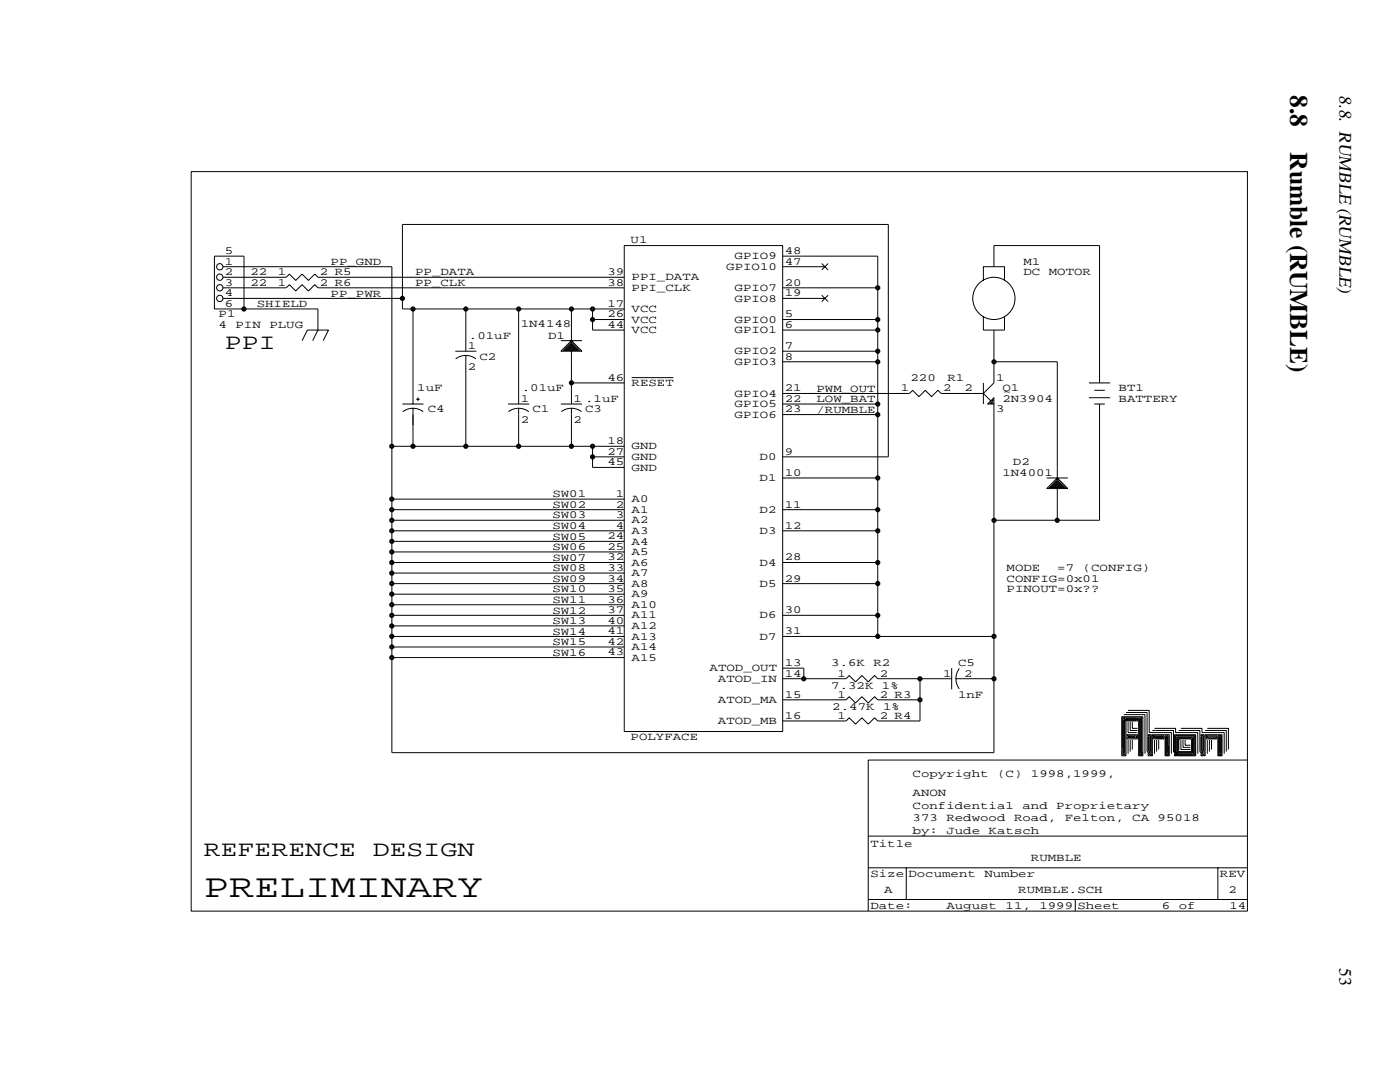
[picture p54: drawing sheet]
<svg xmlns="http://www.w3.org/2000/svg" width="279mm" height="216mm" viewBox="0 0 279 216" stroke-linecap="round" stroke-linejoin="round" font-family="sans-serif">
<defs><g id="words">
<text font-size="6.6" x="40.7" y="179">PRELIMINARY</text>
<g font-size="5.1">
<text x="257.5" y="19" transform="rotate(90 257.5 19)">8.8</text>
<text x="257.5" y="30.4" transform="rotate(90 257.5 30.4)">Rumble (RUMBLE)</text>
</g>
<g font-size="4.4">
<text x="44.9" y="69.6">PPI</text>
<text x="40.7" y="170.7">REFERENCE</text>
<text x="74.4" y="170.7">DESIGN</text>
</g>
<text font-size="3.6" x="267.4" y="19" transform="rotate(90 267.4 19)">8.8. RUMBLE (RUMBLE)</text>
<text font-size="3.5" x="267.4" y="193.2" transform="rotate(90 267.4 193.2)">53</text>
<g font-size="2.2">
<text x="44.9" y="50.7">5</text>
<text x="44.9" y="52.8">1</text>
<text x="66" y="52.9">PP_GND</text>
<text x="125.8" y="48.6">U1</text>
<text x="144.9" y="53.8">GPIO10</text>
<text x="146.6" y="51.7">GPIO9</text>
<text x="156.6" y="50.7">48</text>
<text x="156.6" y="52.8">47</text>
<text x="204.3" y="52.8">M1</text>
<text x="44.9" y="54.9">2</text>
<text x="44.9" y="57">3</text>
<text x="44.9" y="59.1">4</text>
<text x="50" y="54.9">22</text>
<text x="50" y="57">22</text>
<text x="55.4" y="54.9">1</text>
<text x="55.4" y="57">1</text>
<text x="63.9" y="54.9">2 R5</text>
<text x="63.9" y="57">2 R6</text>
<text x="66" y="59.2">PP_PWR</text>
<text x="82.8" y="55">PP_DATA</text>
<text x="82.8" y="57.1">PP_CLK</text>
<text x="121.2" y="54.9">39</text>
<text x="121.2" y="57">38</text>
<text x="126.1" y="56">PPI_DATA</text>
<text x="126.1" y="58.1">PPI_CLK</text>
<text x="146.6" y="58.1">GPIO7</text>
<text x="156.6" y="57">20</text>
<text x="156.6" y="59.1">19</text>
<text x="204.3" y="54.9">DC</text>
<text x="209.3" y="54.9">MOTOR</text>
<text x="43.6" y="63.3">P1</text>
<text x="43.6" y="65.4">4</text>
<text x="44.9" y="61.2">6</text>
<text x="47" y="65.4">PIN</text>
<text x="51.2" y="61.3">SHIELD</text>
<text x="53.8" y="65.4">PLUG</text>
<text x="103.9" y="65.2">1N4148</text>
<text x="121.2" y="61.2">17</text>
<text x="121.2" y="63.3">26</text>
<text x="121.2" y="65.4">44</text>
<text x="126.1" y="62.3">VCC</text>
<text x="126.1" y="64.4">VCC</text>
<text x="146.6" y="60.2">GPIO8</text>
<text x="146.6" y="64.4">GPIO0</text>
<text x="156.6" y="63.3">5</text>
<text x="156.6" y="65.4">6</text>
<text x="93.4" y="69.7">1</text>
<text x="93.6" y="67.6">.01uF</text>
<text x="95.7" y="71.8">C2</text>
<text x="109.4" y="67.6">D1</text>
<text x="126.1" y="66.5">VCC</text>
<text x="146.6" y="66.5">GPIO1</text>
<text x="146.6" y="70.7">GPIO2</text>
<text x="156.6" y="69.7">7</text>
<text x="156.6" y="71.8">8</text>
<text x="93.4" y="73.9">2</text>
<text x="121.2" y="76">46</text>
<text x="126.1" y="77">RESET</text>
<text x="146.6" y="72.8">GPIO3</text>
<text x="181.7" y="76">220</text>
<text x="189.1" y="76">R1</text>
<text x="198.8" y="76">1</text>
<text x="83.3" y="78.1">1uF</text>
<text x="85.4" y="82.3">C4</text>
<text x="103.9" y="80.2">1</text>
<text x="104.1" y="78.1">.01uF</text>
<text x="106.2" y="82.3">C1</text>
<text x="114.5" y="80.2">1 .1uF</text>
<text x="116.8" y="82.3">C3</text>
<text x="146.6" y="79.1">GPIO4</text>
<text x="146.6" y="81.3">GPIO5</text>
<text x="146.6" y="83.4">GPIO6</text>
<text x="156.6" y="78.1">21</text>
<text x="156.6" y="80.2">22</text>
<text x="156.6" y="82.3">23</text>
<text x="162.9" y="80.3">LOW_BAT</text>
<text x="162.9" y="78.2">PWM_OUT</text>
<text x="162.9" y="82.4">/RUMBLE</text>
<text x="179.8" y="78.1">1</text>
<text x="188.2" y="78.1">2</text>
<text x="192.5" y="78.1">2</text>
<text x="198.8" y="82.3">3</text>
<text x="200" y="78.1">Q1</text>
<text x="200" y="80.2">2N3904</text>
<text x="223.2" y="78.1">BT1</text>
<text x="223.2" y="80.2">BATTERY</text>
<text x="103.9" y="84.4">2</text>
<text x="114.5" y="84.4">2</text>
<text x="121.2" y="88.6">18</text>
<text x="126.1" y="89.7">GND</text>
<text x="121.2" y="90.7">27</text>
<text x="121.2" y="92.8">45</text>
<text x="126.1" y="91.8">GND</text>
<text x="126.1" y="93.9">GND</text>
<text x="151.6" y="91.8">D0</text>
<text x="156.6" y="90.7">9</text>
<text x="156.6" y="95">10</text>
<text x="200" y="95">1N4001</text>
<text x="202.2" y="92.8">D2</text>
<text x="110.2" y="99.2">SW01</text>
<text x="110.2" y="101.3">SW02</text>
<text x="122.9" y="99.2">1</text>
<text x="122.9" y="101.3">2</text>
<text x="126.1" y="100.2">A0</text>
<text x="151.6" y="96">D1</text>
<text x="156.6" y="101.3">11</text>
<text x="110.2" y="103.4">SW03</text>
<text x="110.2" y="105.6">SW04</text>
<text x="110.2" y="107.7">SW05</text>
<text x="121.2" y="107.6">24</text>
<text x="122.9" y="103.4">3</text>
<text x="122.9" y="105.5">4</text>
<text x="126.1" y="102.3">A1</text>
<text x="126.1" y="104.4">A2</text>
<text x="126.1" y="106.5">A3</text>
<text x="151.6" y="102.3">D2</text>
<text x="151.6" y="106.5">D3</text>
<text x="156.6" y="105.5">12</text>
<text x="110.2" y="109.8">SW06</text>
<text x="110.2" y="111.9">SW07</text>
<text x="110.2" y="114">SW08</text>
<text x="121.2" y="109.7">25</text>
<text x="121.2" y="111.8">32</text>
<text x="121.2" y="113.9">33</text>
<text x="126.1" y="108.7">A4</text>
<text x="126.1" y="110.8">A5</text>
<text x="126.1" y="112.9">A6</text>
<text x="151.6" y="112.9">D4</text>
<text x="156.6" y="111.8">28</text>
<text x="200.9" y="114">MODE</text>
<text x="211" y="114">=7</text>
<text x="216.1" y="114">(CONFIG)</text>
<text x="110.2" y="118.2">SW10</text>
<text x="110.2" y="116.1">SW09</text>
<text x="121.2" y="116">34</text>
<text x="121.2" y="118.1">35</text>
<text x="126.1" y="115">A7</text>
<text x="126.1" y="117.1">A8</text>
<text x="126.1" y="119.2">A9</text>
<text x="151.6" y="117.1">D5</text>
<text x="156.6" y="116">29</text>
<text x="200.9" y="116.1">CONFIG=0x01</text>
<text x="200.9" y="118.2">PINOUT=0x??</text>
<text x="110.2" y="120.3">SW11</text>
<text x="110.2" y="122.4">SW12</text>
<text x="110.2" y="124.5">SW13</text>
<text x="121.2" y="120.3">36</text>
<text x="121.2" y="122.4">37</text>
<text x="121.2" y="124.5">40</text>
<text x="126.1" y="121.3">A10</text>
<text x="126.1" y="123.4">A11</text>
<text x="126.1" y="125.5">A12</text>
<text x="151.6" y="123.4">D6</text>
<text x="156.6" y="122.4">30</text>
<text x="110.2" y="126.6">SW14</text>
<text x="110.2" y="128.7">SW15</text>
<text x="110.2" y="130.9">SW16</text>
<text x="121.2" y="126.6">41</text>
<text x="121.2" y="128.7">42</text>
<text x="121.2" y="130.8">43</text>
<text x="126.1" y="127.6">A13</text>
<text x="126.1" y="129.7">A14</text>
<text x="126.1" y="131.8">A15</text>
<text x="151.6" y="127.6">D7</text>
<text x="156.6" y="126.6">31</text>
<text x="141.6" y="134">ATOD_OUT</text>
<text x="143.3" y="136.1">ATOD_IN</text>
<text x="156.6" y="132.9">13</text>
<text x="156.6" y="135">14</text>
<text x="165.9" y="132.9">3.6K</text>
<text x="165.9" y="137.5">7.32K</text>
<text x="167.2" y="135">1</text>
<text x="174.3" y="132.9">R2</text>
<text x="175.6" y="135">2</text>
<text x="176" y="137.5">1%</text>
<text x="188.2" y="135">1</text>
<text x="191.2" y="132.9">C5</text>
<text x="192.4" y="135">2</text>
<text x="143.3" y="140.3">ATOD_MA</text>
<text x="156.6" y="139.2">15</text>
<text x="156.6" y="143.4">16</text>
<text x="166.1" y="141.8">2.47K</text>
<text x="167.2" y="139.2">1</text>
<text x="167.2" y="143.4">1</text>
<text x="175.6" y="139.2">2 R3</text>
<text x="175.6" y="143.4">2 R4</text>
<text x="176.2" y="141.8">1%</text>
<text x="191.2" y="139.2">1nF</text>
<text x="125.8" y="147.7">POLYFACE</text>
<text x="143.3" y="144.5">ATOD_MB</text>
<text x="182.1" y="155">Copyright</text>
<text x="199" y="155">(C)</text>
<text x="205.7" y="155">1998,1999,</text>
<text x="182.1" y="161.4">Confidential</text>
<text x="182.1" y="158.8">ANON</text>
<text x="204.1" y="161.4">and</text>
<text x="210.8" y="161.4">Proprietary</text>
<text x="182.1" y="166.4">by:</text>
<text x="182.1" y="163.9">373</text>
<text x="188.9" y="166.4">Jude</text>
<text x="188.9" y="163.9">Redwood</text>
<text x="197.3" y="166.4">Katsch</text>
<text x="202.4" y="163.9">Road,</text>
<text x="212.5" y="163.9">Felton,</text>
<text x="226" y="163.9">CA</text>
<text x="231" y="163.9">95018</text>
<text x="173.7" y="168.9">Title</text>
<text x="205.7" y="171.9">RUMBLE</text>
<text x="173.7" y="175.1">Size Document</text>
<text x="176.4" y="178.2">A</text>
<text x="196.5" y="175.1">Number</text>
<text x="203.2" y="178.2">RUMBLE.SCH</text>
<text x="243.5" y="175.1">REV</text>
<text x="245.2" y="178.2">2</text>
<text x="173.7" y="181.4">Date:</text>
<text x="188.9" y="181.4">August</text>
<text x="200.7" y="181.4">11,</text>
<text x="207.4" y="181.4">1999 Sheet</text>
<text x="231.9" y="181.4">6</text>
<text x="235.3" y="181.4">of</text>
<text x="245.4" y="181.4">14</text>
</g>
</g></defs>
<g fill="none" stroke="#000" stroke-width=".2">
<path d="M38.2 34.2h210.8v147.6h-210.8zM44.5 55.3h12.6l.7-.6 1.2 1.3 1.3-1.3 1.3 1.3 1.2-1.3 .7 .6h61.1M44.5 57.4h12.6l.7-.6 1.2 1.3 1.3-1.3 1.3 1.3 1.2-1.3 .7 .6h61.1M44.5 53.2h33.7v97h120.2v-70.8l-1.3 1.2h1.3M44.5 59.5h35.8M124.6 49h31.6v97h-31.6zM156.2 51.1h19v75.9M156.2 53.2h8.4M156.2 59.5h8.4M156.2 57.4h19M164 58.9l1.3 1.3M164 52.6l1.3 1.2"/>
<path d="M165.3 58.9l-1.3 1.3M165.3 52.6l-1.3 1.2M196.3 56v-2.8h4.2v2.8M198.4 53.2v-4.2h21v27.4M48.7 61.6v-10.5h-5.9v10.5h20.7v4.3l-1.1 2.1M60.3 68l1-2.1h4.3l-1.1 2.1M82.4 61.6v19M83.1 79.7h.7M83.4 79.3v.7M90.9 70.1h4.2M90.9 71.6a3.4 3.4 0 0 1 4.1 0M93 61.6v8.5"/>
<path d="M93 70.9v18.2M103.5 61.6v19M111.9 70.1l2.1-2.1 2.1 2.1zM111.9 68h4.2M112.4 69.9h3.3M112.6 69.7h2.9M112.8 69.4h2.5M113 69.2h2.1M113.2 69h1.7M113.4 68.8h1.3M113.6 68.6h.9M113.8 68.4h.5"/>
<path d="M114 68.2h.1M114 61.6v6.4M114 70.1v10.5M114 76.4h10.6M118.3 61.6v4.3h6.3M118.3 63.8h6.3M124.6 61.6h-44.3v-16.8h97v46.4h-21.1M126.1 75.4h8.3M156.2 65.9h19M156.2 70.1h19M156.2 78.5h25.3l.6-.6 1.3 1.2 1.3-1.2 1.2 1.2 1.3-1.2 .6 .6h8.5M156.2 63.8h19"/>
<path d="M156.2 72.2h19M196.3 63.1v2.8h4.2v-2.8M196.3 76.4v4.2M196.3 78.5l1.4 1.5M197.9 80h.2M198.1 79.8h.1M198.4 65.9v10.5l-2.1 2.1M198.4 72.2h12.6v23.2M217.3 76.4h4.2M217.3 79.4h4.2M218.4 77.9h2.1M78.2 99.6h46.4"/>
<path d="M78.2 89.1h46.4M80.3 80.6h4.2M80.4 82.1a3.4 3.4 0 0 1 4.1 0M82.4 81.5v7.6M101.4 80.6h4.2M101.5 82.1a3.4 3.4 0 0 1 4 0M103.5 81.5v7.6M111.9 80.6h4.2M112 82.1a3.4 3.4 0 0 1 4.1 0M114 81.5v7.6M118.3 91.2h6.3M118.3 89.1v4.2h6.3"/>
<path d="M156.2 80.6h19M156.2 95.4h19M156.2 82.7h19M197.5 80.4h.6M197.7 80.2h.4M208.9 95.4h4.2M209.3 97.3h3.4M209.5 97.1h3M209.7 96.9h2.6M210 96.6h2.1M210.2 96.4h1.7M210.4 96.2h1.2"/>
<path d="M210.6 96h.8M210.8 95.8h.4M211 95.6h.1M211 95.4l2.1 2.1h-4.2zM211 97.5v6.3M218.4 80.6h2.1M219.4 80.6v23.2h-21M78.2 101.7h46.4M78.2 105.9h46.4M78.2 112.2h46.4M78.2 116.5h46.4M78.2 118.6h46.4"/>
<path d="M78.2 114.3h46.4M78.2 110.1h46.4M78.2 108h46.4M78.2 103.8h46.4M156.2 101.7h19M156.2 105.9h19M156.2 112.2h19M156.2 116.5h19M78.2 122.8h46.4M78.2 127h46.4M78.2 131.2h46.4M78.2 129.1h46.4"/>
<path d="M78.2 124.9h46.4M78.2 120.7h46.4M156.2 135.4h12.6l.7-.6 1.2 1.3 1.3-1.3 1.3 1.3 1.2-1.3 .7 .6h14.7M156.2 139.6h12.6l.7-.6 1.2 1.3 1.3-1.3 1.3 1.3 1.2-1.3 .7 .6h8.4M156.2 122.8h19M156.2 127h42.2M156.2 133.3h4.2v2.1M183.6 135.4v8.5h-8.4l-.7-.7-1.2 1.3-1.3-1.3-1.3 1.3-1.2-1.3-.7 .7h-12.6M189.9 133.3v4.2M190.8 135.4h7.6M191.5 133.4a3.4 3.4 0 0 0 0 4.1M223.9 143l.8 .9v6.9h-.8z"/>
<path d="M223.9 143h4.2v7.8h-.9v-7.6h.7v7.4h-.4v-7.2h.2v7M224.3 143.2l-.2 .2v7.2h.4v-6.7l-.2-.3v6.8M224.3 142.6h4.2v7.8M224.3 143.2h2.7v.7h-2.1zM224.7 142.2h4.2v7.8l.9 .8h.2v-4.2h3.4v4.2h-.9v-4h.6v3.8h-.4v-3.6h.2v3.4M224.7 143.4h2.1v.2h-1.9zM224.9 146.6h2.1v.8h-2.1zM224.9 146.6l.7 .6h1.2v-.4h-1.5l-.2 .4 .5-.2h1M225.1 141.8h4.2v4.4h4.5v4.2M225.1 144.1v2.1h1.9M225.1 147.7v2.7M225.6 144.1v1.7h1.4"/>
<path d="M225.6 147.7v2.3M226 144.1v1.2h1M226 147.7v1.9M229.1 150v-3h.2v3l.3 .2-.3 .4M229.1 146.6h.7v4l-.2 .2h-.5v-.4l.5-.4v-3.2h-.5zM230 145.8h4.2v4.2l.8 .8h3.6v-4.2h-4.2v3.4l.6 .6h3.4v-3.8h-3.8v3.2l.4 .4h3.2v-3.4h-3.4v3l.2 .2h3v-3h-3v2.8h2.8v-2.6h-2.5v2.4M230.2 146.8h2.1v.6h-2.1zM230.2 146.8l.4 .4h1.5v-.2h-1.5l-.2 .2M230.4 145.3h4.2v.9h4.4v4.2M230.4 147.7v2.7M230.8 147.7v2.3M231.2 147.7v1.9"/>
<path d="M234.4 150.4l.4 .4h-.4zM235.3 145.8h4.2v4.2l.8 .8h.2v-4.2h3.4v4.2h-.9v-4h.7v3.8h-.4v-3.6h.2v3.4M235.7 145.3h4.2v.9h4.4v4.2M235.7 147.7v1.9h1.9M236.1 147.7v1.4h1.5M236.5 147.7v1h1.1M239.7 146.6h.6v4l-.2 .2h-.4v-.4l.4-.4v-3.2h-.4zM239.7 150v-3h.2v3l.2 .2-.2 .4M240.5 145.8h4.2v4.2M240.7 146.8h2.1v.6h-2.1zM240.7 146.8l.5 .4h1.4v-.2h-1.4l-.3 .2M240.9 145.3h4.3v4.3"/>
<path d="M240.9 147.7v2.7M241.4 147.7v2.3M241.8 147.7v1.9M249 151.7h-75.7v30.1M173.3 179.5h75.7M173.3 173.2h75.7M173.3 166.8h75.7M180.9 173.2v6.3M214.6 179.5v2.3M243 173.2v6.3"/>
<circle cx="43.9" cy="59.5" r=".63"/>
<circle cx="43.9" cy="55.3" r=".63"/>
<circle cx="43.9" cy="57.4" r=".63"/>
<circle cx="43.9" cy="53.2" r=".63"/>
<circle cx="80.3" cy="59.5" r=".42"/>
<circle cx="80.3" cy="59.5" r=".21"/>
<circle cx="175.2" cy="57.4" r=".42"/>
<circle cx="175.2" cy="57.4" r=".21"/>
<circle cx="198.4" cy="59.5" r="4.2"/>
<circle cx="48.7" cy="61.7" r=".42"/>
<circle cx="48.7" cy="61.7" r=".21"/>
<circle cx="82.4" cy="61.7" r=".42"/>
<circle cx="82.4" cy="61.7" r=".21"/>
<circle cx="93" cy="61.7" r=".42"/>
<circle cx="93" cy="61.7" r=".21"/>
<circle cx="103.5" cy="61.7" r=".42"/>
<circle cx="103.5" cy="61.7" r=".21"/>
<circle cx="114" cy="61.7" r=".42"/>
<circle cx="114" cy="76.4" r=".42"/>
<circle cx="114" cy="61.7" r=".21"/>
<circle cx="114" cy="76.4" r=".21"/>
<circle cx="118.3" cy="63.8" r=".42"/>
<circle cx="118.3" cy="61.7" r=".42"/>
<circle cx="118.3" cy="61.7" r=".21"/>
<circle cx="118.3" cy="63.8" r=".21"/>
<circle cx="175.2" cy="63.8" r=".42"/>
<circle cx="175.2" cy="72.2" r=".42"/>
<circle cx="175.2" cy="70.1" r=".42"/>
<circle cx="175.2" cy="65.8" r=".42"/>
<circle cx="175.2" cy="65.8" r=".21"/>
<circle cx="175.2" cy="72.2" r=".21"/>
<circle cx="175.2" cy="70.1" r=".21"/>
<circle cx="175.2" cy="63.8" r=".21"/>
<circle cx="198.4" cy="72.2" r=".42"/>
<circle cx="198.4" cy="72.2" r=".21"/>
<circle cx="78.2" cy="89" r=".42"/>
<circle cx="78.2" cy="99.6" r=".42"/>
<circle cx="78.2" cy="99.6" r=".21"/>
<circle cx="78.2" cy="89" r=".21"/>
<circle cx="82.4" cy="89" r=".42"/>
<circle cx="82.4" cy="89" r=".21"/>
<circle cx="93" cy="89" r=".42"/>
<circle cx="93" cy="89" r=".21"/>
<circle cx="103.5" cy="89" r=".42"/>
<circle cx="103.5" cy="89" r=".21"/>
<circle cx="114" cy="89" r=".42"/>
<circle cx="114" cy="89" r=".21"/>
<circle cx="118.3" cy="89" r=".42"/>
<circle cx="118.3" cy="91.2" r=".42"/>
<circle cx="118.3" cy="91.2" r=".21"/>
<circle cx="118.3" cy="89" r=".21"/>
<circle cx="175.2" cy="80.6" r=".42"/>
<circle cx="175.2" cy="82.7" r=".42"/>
<circle cx="175.2" cy="95.4" r=".42"/>
<circle cx="175.2" cy="95.4" r=".21"/>
<circle cx="175.2" cy="82.7" r=".21"/>
<circle cx="175.2" cy="80.6" r=".21"/>
<circle cx="78.2" cy="108" r=".42"/>
<circle cx="78.2" cy="116.4" r=".42"/>
<circle cx="78.2" cy="112.2" r=".42"/>
<circle cx="78.2" cy="118.6" r=".42"/>
<circle cx="78.2" cy="114.4" r=".42"/>
<circle cx="78.2" cy="110.1" r=".42"/>
<circle cx="78.2" cy="105.9" r=".42"/>
<circle cx="78.2" cy="103.8" r=".42"/>
<circle cx="78.2" cy="101.7" r=".42"/>
<circle cx="78.2" cy="103.8" r=".21"/>
<circle cx="78.2" cy="110.1" r=".21"/>
<circle cx="78.2" cy="108" r=".21"/>
<circle cx="78.2" cy="101.7" r=".21"/>
<circle cx="78.2" cy="105.9" r=".21"/>
<circle cx="78.2" cy="112.2" r=".21"/>
<circle cx="78.2" cy="114.4" r=".21"/>
<circle cx="78.2" cy="118.6" r=".21"/>
<circle cx="78.2" cy="116.4" r=".21"/>
<circle cx="175.2" cy="116.4" r=".42"/>
<circle cx="175.2" cy="112.2" r=".42"/>
<circle cx="175.2" cy="105.9" r=".42"/>
<circle cx="175.2" cy="101.7" r=".42"/>
<circle cx="175.2" cy="112.2" r=".21"/>
<circle cx="175.2" cy="101.7" r=".21"/>
<circle cx="175.2" cy="105.9" r=".21"/>
<circle cx="175.2" cy="116.4" r=".21"/>
<circle cx="198.4" cy="103.8" r=".42"/>
<circle cx="198.4" cy="103.8" r=".21"/>
<circle cx="211" cy="103.8" r=".42"/>
<circle cx="211" cy="103.8" r=".21"/>
<circle cx="78.2" cy="129.1" r=".42"/>
<circle cx="78.2" cy="131.2" r=".42"/>
<circle cx="78.2" cy="124.9" r=".42"/>
<circle cx="78.2" cy="120.7" r=".42"/>
<circle cx="78.2" cy="127" r=".42"/>
<circle cx="78.2" cy="122.8" r=".42"/>
<circle cx="78.2" cy="124.9" r=".21"/>
<circle cx="78.2" cy="120.7" r=".21"/>
<circle cx="78.2" cy="122.8" r=".21"/>
<circle cx="78.2" cy="127" r=".21"/>
<circle cx="78.2" cy="131.2" r=".21"/>
<circle cx="78.2" cy="129.1" r=".21"/>
<circle cx="160.4" cy="135.4" r=".42"/>
<circle cx="160.4" cy="135.4" r=".21"/>
<circle cx="175.2" cy="122.8" r=".42"/>
<circle cx="175.2" cy="127" r=".42"/>
<circle cx="175.2" cy="122.8" r=".21"/>
<circle cx="175.2" cy="127" r=".21"/>
<circle cx="183.6" cy="135.4" r=".42"/>
<circle cx="183.6" cy="139.6" r=".42"/>
<circle cx="183.6" cy="139.6" r=".21"/>
<circle cx="183.6" cy="135.4" r=".21"/>
<circle cx="198.4" cy="127" r=".42"/>
<circle cx="198.4" cy="135.4" r=".42"/>
<circle cx="198.4" cy="127" r=".21"/>
<circle cx="198.4" cy="135.4" r=".21"/>
</g>
<use href="#words"/>
</svg>
